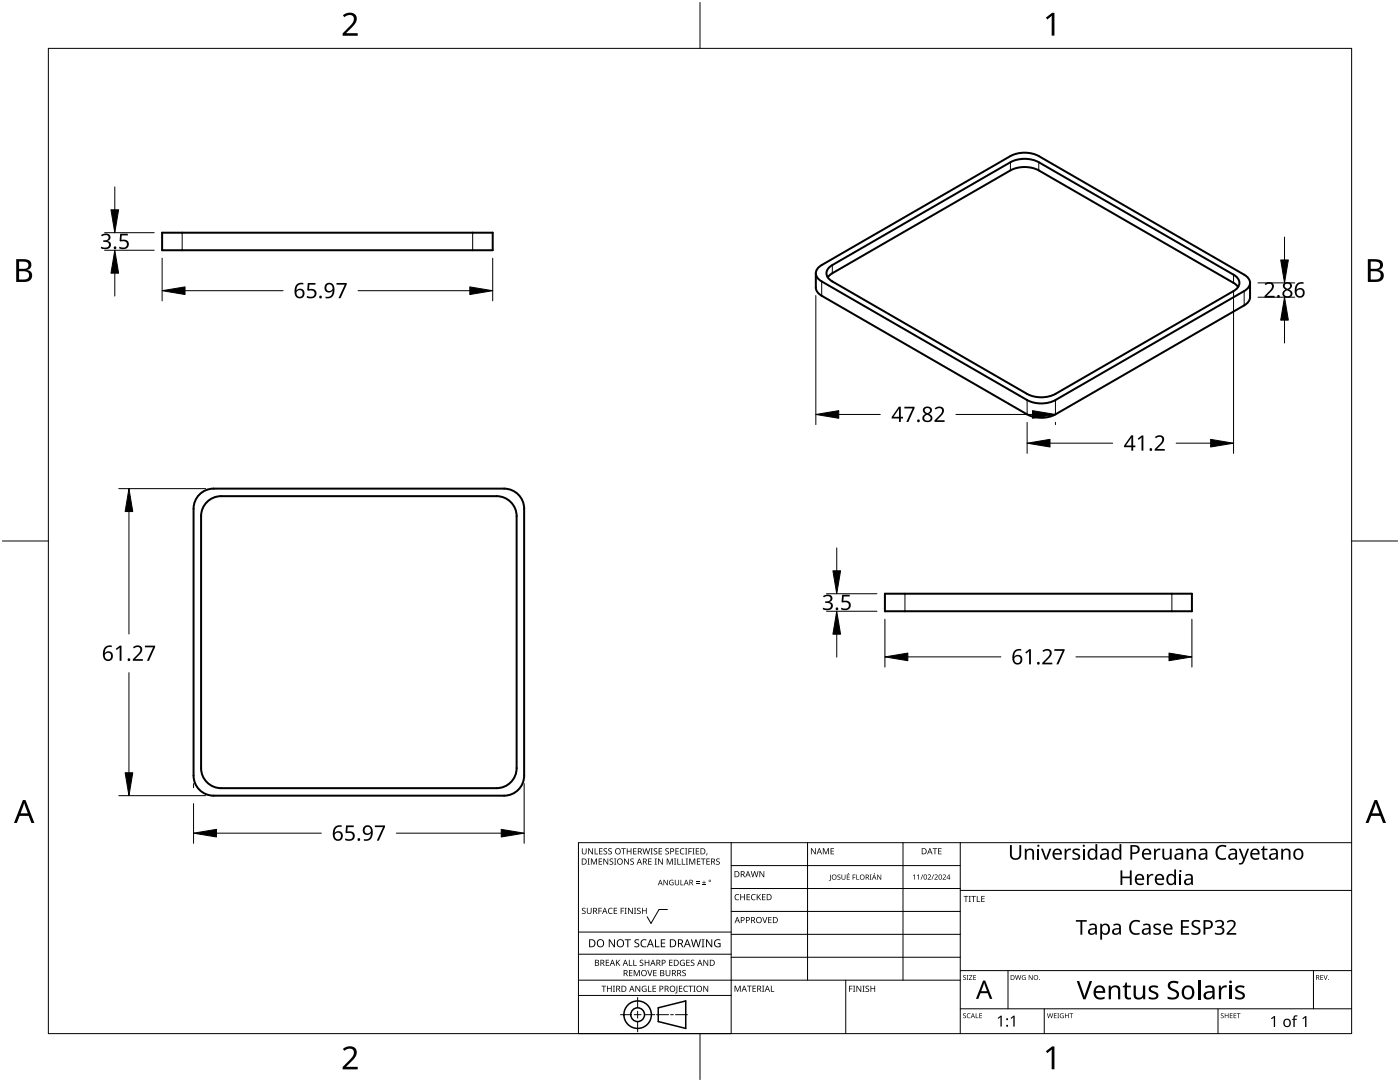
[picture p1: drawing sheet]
<svg xmlns="http://www.w3.org/2000/svg" width="279mm" height="216mm" viewBox="0 0 279 216" stroke-linecap="round" stroke-linejoin="round" font-family="sans-serif">
<path d="M32.4 46.4h65.9v3.5h-65.9zM162.8 54.5v2.9a1.93 1.93 0 0 0 1.2 1.6l41 23.7a6.3 6.3 0 0 0 5.6 0l37.7-21.8a2.08 2.08 0 0 0 1.2-1.6v-2.9M163.3 53.5l.7-.6 37.7-21.8a6.3 6.3 0 0 1 5.6 0l41 23.7a1.72 1.72 0 0 1 1.2 1.6 1.72 1.72 0 0 1-1.2 1.7l-37.7 21.7a6.3 6.3 0 0 1-5.6 0l-41-23.6a1.66 1.66 0 0 1-.7-2.7zM165.2 55.3l.9-.8 35.6-20.5a6.3 6.3 0 0 1 5.6 0l38.9 22.4 .9 .9M165.4 53.5l.7-.6 35.6-20.5a6.3 6.3 0 0 1 5.6 0l38.9 22.4a1.72 1.72 0 0 1 1.2 1.6 1.72 1.72 0 0 1-1.2 1.7l-35.6 20.5a6.3 6.3 0 0 1-5.6 0l-38.9-22.4a1.66 1.66 0 0 1-.7-2.7zM39.8 98.7a4 4 0 0 1 2.8-1.2h58a4 4 0 0 1 4 4v53.3a4 4 0 0 1-4 4h-58a4 4 0 0 1-4-4v-53.3a4 4 0 0 1 1.2-2.8zM41.3 100.2a4 4 0 0 1 2.8-1.2h55a4 4 0 0 1 4 4v50.3a4 4 0 0 1-4 4h-55a4 4 0 0 1-4-4v-50.3a4 4 0 0 1 1.2-2.8zM176.6 118.5h61.3v3.5h-61.3z" fill="none" stroke="#000" stroke-width=".4"/>
<path d="M201.7 32.4v1.6M207.3 32.4v1.6M36.4 46.4v3.5M94.3 46.4v3.5M164 56.2v2.8M166.1 52.9v1.6M246.2 54.8v1.6M248.3 58.1v2.8M205 79.8v2.9M210.6 79.8v2.9M180.6 118.5v3.5M233.9 118.5v3.5" fill="none" stroke="#000" stroke-width=".2"/>
<path d="M9.7 9.7h260v196.5h-260z" fill="none" stroke="#000" stroke-width=".2"/>
<path d="M139.7 .5v9.2M.5 108h9.2M269.7 108h9.2M139.7 206.2v9.2" fill="none" stroke="#000" stroke-width=".2"/>
<g fill="#000">
<path d="M68.4 3.1a1.64 1.64 0 0 1 2.8 .4 2.52 2.52 0 0 1-1.2 2.2l-.9 .9h2.3v.5h-3v-.4l1.2-1.2a1.95 1.95 0 0 0 .9-2.2 1.23 1.23 0 0 0-1.8 .1zM208.7 3.5l1.3-.9h.4v4.5h-.5v-4l-.9 .8zM68.4 209.3a1.64 1.64 0 0 1 2.8 .4 2.52 2.52 0 0 1-1.2 2.2l-.9 1h2.3v.5h-3v-.5l1.2-1.2a1.95 1.95 0 0 0 .9-2.1 1.23 1.23 0 0 0-1.8 .1zM208.7 209.8l1.3-1h.4v4.6h-.5v-4l-.9 .7z"/>
<path d="M3.2 51.7h1.3a1.28 1.28 0 0 1 1.7 1.3 1.04 1.04 0 0 1-.8 .9 1.23 1.23 0 0 1 1 1.5 1.23 1.23 0 0 1-1.6 .9h-1.6zM3.8 54.1v1.7h.9a.86 .86 0 0 0 1.1-.9 .86 .86 0 0 0-1.1-.8zM3.8 52.2v1.4h.8a.78 .78 0 0 0 1.1-.7 .78 .78 0 0 0-1.1-.7z"/>
<path d="M273 51.7h1.3a1.28 1.28 0 0 1 1.7 1.3 1.04 1.04 0 0 1-.9 .9 1.23 1.23 0 0 1 1 1.5 1.23 1.23 0 0 1-1.5 .9h-1.6zM273.6 54.1v1.7h.9a.86 .86 0 0 0 1.1-.9 .86 .86 0 0 0-1.2-.8zM273.6 52.2v1.4h.8a.78 .78 0 0 0 1-.7 .78 .78 0 0 0-1.1-.7z"/>
<path d="M4.6 159.6h.5l1.8 4.6h-.6l-.6-1.4h-1.8l-.5 1.4h-.6zM4.8 160.2l-.7 2.1h1.4z"/>
<path d="M274.3 159.6h.5l1.8 4.6h-.6l-.5-1.4h-1.8l-.6 1.4h-.6zM274.6 160.2l-.7 2.1h1.4z"/>
</g>
<g fill="none" stroke="#000" stroke-width=".2">
<path d="M145.9 168.1v38.1h-30.5v-38.1h154.3M145.9 172.7h45.7M145.9 177.3h45.7M161.2 168.1v27.5M180.2 168.1v27.5M191.6 168.1v38.1M191.6 177.7h78.1M115.4 198.6h30.5M115.4 195.6h76.2M115.4 190.4h30.5M115.4 186h30.5M127.3 199v2.1"/>
<path d="M133.2 181.5h-1.7l-1.6 2.8-.7-1.4M145.9 181.9h45.7M145.9 186.4h45.7M145.9 191h45.7M168.8 195.6v10.6M191.6 193.7h78.1M201.2 193.7v7.6M262.1 193.7v7.6M123.8 202.5h2.1M126.6 202.5h1.3M127.3 201.8v1.4M127.3 203.8v2.1"/>
<path d="M128.6 202.5h2.1M131 202.5h2.4M133.8 202.5h.6M134.8 202.5h2.4M191.6 201.3h78.1M208.4 201.3v4.9M243.1 201.3v4.9"/>
</g>
<g fill="#000">
<path d="M116.1 169.3h.2v.8a.32 .32 0 0 0 .3 .3 .32 .32 0 0 0 .3-.3v-.8h.2v.8a.47 .47 0 0 1-.5 .4 .47 .47 0 0 1-.5-.5zM117.3 171.3h.4l-.1 .1v1l.1 .1h-.4l.1-.1v-1zM117.4 169.3h.2l.6 1v-1h.1v1.2h-.1l-.7-1v1h-.1zM117.9 171.3h.3l.3 1 .4-1h.2v1.2h-.1v-1l-.4 1h-.1l-.4-1v1h-.2zM118.7 169.3h.1v1h.6v.2h-.7zM119.5 171.3h.7v.1h-.6v.4h.5v.2h-.5v.4h.6v.1h-.7zM119.6 169.3h.6v.1h-.5v.4h.5v.1h-.5v.4h.5v.2h-.6zM120.5 169.4l.4-.1h.3l-.1 .1a.25 .25 0 0 0-.4-.1 .25 .25 0 0 0 0 .4 .4 .4 0 0 1 .5 .3 .4 .4 0 0 1-.3 .5 .4 .4 0 0 1-.5-.2h.2a.27 .27 0 0 0 .4-.1 .27 .27 0 0 0-.3-.3l-.2-.2zM120.4 171.3h.2l.6 1v-1h.2v1.2h-.2l-.6-1v1h-.2zM121.4 169.4l.5-.1h.2v.1a.25 .25 0 0 0-.4-.1 .25 .25 0 0 0 0 .4 .4 .4 0 0 1 .4 .3 .4 .4 0 0 1-.2 .5 .4 .4 0 0 1-.5-.2h.1a.27 .27 0 0 0 .5-.1 .27 .27 0 0 0-.4-.3l-.2-.2zM121.7 171.4l.4-.1 .3 .1-.1 .1a.25 .25 0 0 0-.4-.1 .25 .25 0 0 0 0 .4 .4 .4 0 0 1 .5 .3 .4 .4 0 0 1-.3 .5 .4 .4 0 0 1-.5-.3l.2 .1a.27 .27 0 0 0 .4-.2 .27 .27 0 0 0-.3-.3l-.2-.2zM122.5 171.3h.5l-.2 .1v1l.2 .1h-.5l.2-.1v-1z"/>
<path d="M124 169.3h.9v.1h-.4v1.1h-.1v-1.1h-.4zM124.6 171.3h.1l.7 1v-1h.1v1.2h-.2l-.6-1v1h-.1zM125.1 169.3h.1v.5h.7v-.5h.1v1.2h-.1v-.6h-.7v.6h-.1zM125.8 171.4l.5-.1 .2 .1v.1a.25 .25 0 0 0-.4-.1 .25 .25 0 0 0 0 .4 .4 .4 0 0 1 .4 .3 .4 .4 0 0 1-.2 .5 .4 .4 0 0 1-.5-.3l.1 .1a.27 .27 0 0 0 .5-.2 .27 .27 0 0 0-.4-.3l-.2-.2zM126.4 169.3h.6v.1h-.5v.4h.5v.1h-.5v.4h.5v.2h-.6zM128.2 169.3h.2l.2 1 .3-1h.2l.2 1 .3-1h.1l-.3 1.2h-.1l-.3-1.1-.3 1.1h-.2zM129.4 171.3h.6v.1h-.5v.4h.5v.2h-.5v.4h.5v.1h-.6zM129.8 169.3h.5l-.2 .1v1l.2 .1h-.5l.2-.1v-1zM130.7 171.3h.4l-.1 .1v1l.1 .1h-.4l.1-.1v-1zM130.5 169.4l.4-.1h.3l-.1 .1a.25 .25 0 0 0-.4-.1 .25 .25 0 0 0 0 .4 .4 .4 0 0 1 .5 .3 .4 .4 0 0 1-.3 .5 .4 .4 0 0 1-.5-.2h.2a.27 .27 0 0 0 .4-.1 .27 .27 0 0 0-.3-.3l-.2-.2zM131.4 169.3h.7v.1h-.5v.4h.5v.1h-.5v.4h.5v.2h-.7zM131.3 171.3h.2l.7 1-.1-1h.2v1.2h-.2l-.6-1v1h-.2z"/>
<path d="M132.4 175.6h.2l.6 .9v-.9h.1v1h-.2l-.6-.9v.9h-.1zM132.8 169.4l.4-.1h.3l-.1 .1a.25 .25 0 0 0-.3-.1 .25 .25 0 0 0 0 .4 .4 .4 0 0 1 .4 .3 .4 .4 0 0 1-.3 .5 .4 .4 0 0 1-.4-.2h.1a.27 .27 0 0 0 .5-.1 .27 .27 0 0 0-.4-.3l-.2-.2zM133.1 171.3h.2l.4 1 .4-1h.2v1.2h-.2v-1l-.4 1h-.1l-.4-1v1h-.1zM133.7 175.7l.5-.2 .2 .1v.1a.45 .45 0 0 0-.7 .4 .45 .45 0 0 0 .6 .4v-.3h-.2v-.1h.3v.5a.6 .6 0 0 1-.8-.1 .6 .6 0 0 1 .1-.8zM134.5 171.3h.4l-.1 .1v1l.1 .1h-.4l.2-.1v-1zM135.2 171.3h.1v1.1h.6v.1h-.7zM134.8 169.3h.7v.1h-.6v.4h.5v.1h-.5v.4h.6v.2h-.7zM134.7 175.6h.1v.7a.28 .28 0 0 0 .3 .2 .28 .28 0 0 0 .3-.2v-.7h.1v.7a.42 .42 0 0 1-.4 .4 .42 .42 0 0 1-.4-.4zM135.8 175.6h.1v.9h.5v.1h-.6zM136.1 171.3h.1v1.1h.6v.1h-.7zM135.8 169.4l.5-.2 .3 .1-.1 .1a.49 .49 0 0 0-.7 .5 .49 .49 0 0 0 .8 .4 .52 .52 0 0 1-.7 .1 .52 .52 0 0 1-.2-.6zM136.7 169.3h.5l-.2 .1v1l.2 .1h-.5l.2-.1v-1z"/>
<path d="M136.9 171.3h.4l-.1 .1v1l.1 .1h-.4l.1-.1v-1zM137.4 169.3h.7v.1h-.6v.4h.5v.2h-.5v.5h-.1zM137.5 171.3h.3l.3 1 .4-1h.3v1.2h-.2v-1l-.4 1h-.1l-.4-1v1h-.2zM138.2 169.3h.4l-.1 .1v1l.1 .1h-.4l.1-.1v-1zM138.9 176.2h.7v.1h-.7zM138.9 175.9h.7v.1h-.7zM138.9 169.3h.6v.1h-.5v.4h.5v.1h-.5v.4h.5v.2h-.6zM139.1 171.3h.7v.1h-.6v.4h.5v.2h-.5v.4h.6v.1h-.7zM140.1 176.5h.8v.1h-.8zM139.9 171.3h.9v.1h-.4v1.1h-.1v-1.1h-.4zM140.4 175.7h.2v.3h.3v.2h-.3v.3h-.2v-.3h-.3v-.2h.3zM141 170.3h.2l-.3 .4z"/>
<path d="M141 171.3h.7v.1h-.6v.4h.5v.2h-.5v.4h.6v.1h-.7zM143 171.4l.4-.1 .2 .1v.1a.25 .25 0 0 0-.4-.1 .25 .25 0 0 0 0 .4 .4 .4 0 0 1 .5 .3 .4 .4 0 0 1-.3 .5 .4 .4 0 0 1-.5-.3l.2 .1a.27 .27 0 0 0 .4-.2 .27 .27 0 0 0-.3-.3l-.3-.2zM146.8 178.6l.4-.2 .3 .1v.1a.49 .49 0 0 0-.7 .4 .49 .49 0 0 0 .7 .5 .52 .52 0 0 1-.7 0 .52 .52 0 0 1-.2-.6zM147.7 178.4h.2v.5h.6v-.5h.2v1.2h-.2v-.5h-.6v.5h-.2zM149 178.4h.7v.1h-.5v.4h.4v.2h-.4v.4h.5v.1h-.7zM150 178.6l.5-.2 .3 .1-.1 .1a.49 .49 0 0 0-.7 .4 .49 .49 0 0 0 .8 .5 .52 .52 0 0 1-.7 0 .52 .52 0 0 1-.2-.6zM149.8 173.8h.2l.2 1.1 .3-1.1h.2l.3 1.1 .2-1.1h.2l-.3 1.2h-.2l-.3-1-.3 1h-.1zM151 178.4h.2v.6l.5-.6h.2l-.5 .5 .5 .7h-.2l-.4-.6-.1 .6h-.2zM151.6 173.8h.1l.7 1v-1h.1v1.2h-.2l-.6-1v1h-.1zM152.1 178.4h.7v.1h-.6v.4h.5v.2h-.5v.4h.6v.1h-.7zM161.8 169.3h.2l.7 1v-1h.1v1.2h-.2l-.6-1v1h-.2zM164.2 169.3h.2l.4 .9 .4-.9h.2v1.2h-.1v-1.1l-.4 1.1h-.1l-.4-1.1v1.1h-.2z"/>
<path d="M165.7 174.5h.1v1.1l-.3 .2-.1-.1 .3-.1zM165.8 169.3h.6v.1h-.5v.4h.5v.1h-.5v.4h.5v.2h-.6zM167.2 174.6l.3-.1 .2 .1v.1a.24 .24 0 0 0-.3-.1 .24 .24 0 0 0-.1 .3 .24 .24 0 0 0 .3 .1 .32 .32 0 0 1 0 .5 .32 .32 0 0 1-.5-.1h.1a.26 .26 0 0 0 .3 .1 .26 .26 0 0 0 .1-.4 .26 .26 0 0 0-.3-.1zM167.9 174.5h.2v.7a.26 .26 0 0 0 .2 .2 .26 .26 0 0 0 .3-.2v-.7h.1v.7a.39 .39 0 0 1-.4 .3 .39 .39 0 0 1-.4-.3zM169.3 174.2h.2l-.3 .2zM169 174.5h.6v.1h-.5v.3h.4v.2h-.4v.3h.5v.1h-.6zM170.2 174.5h.5v.1h-.4v.4h.4v.1h-.4v.4h-.1zM170.9 174.5h.1v.9h.5v.1h-.6zM173.6 174.5h.3l-.1 .1v.8l.1 .1h-.3l.1-.1v-.8zM174.5 174.2h.2l-.3 .2zM175.1 174.5h.1l.5 .9v-.9h.2v1h-.2l-.5-.8v.8h-.1zM182.2 174.7l.4-.2v1h-.1v-.9l-.2 .2z"/>
<path d="M183 174.7l.4-.2v1h-.1v-.9l-.2 .2zM184.1 174.5h.1l-.3 1h-.2zM185.1 174.6a.37 .37 0 0 1 .6 0 .37 .37 0 0 1-.2 .6l-.2 .2h.5v.1h-.7l.3-.4a.27 .27 0 0 0 .3-.3 .27 .27 0 0 0-.4-.2zM186.3 174.5h.1l-.4 1h-.1zM186.1 169.3h.9v.1h-.3v1.1h-.2v-1.1h-.4zM186.5 174.6a.37 .37 0 0 1 .6 0 .37 .37 0 0 1-.2 .6l-.3 .2h.6v.1h-.7l.2-.4a.27 .27 0 0 0 .3-.3 .27 .27 0 0 0-.3-.2zM187.2 169.3h.7v.1h-.5v.4h.5v.1h-.5v.4h.5v.2h-.7zM188.1 174.6a.37 .37 0 0 1 .6 0 .37 .37 0 0 1-.2 .6l-.2 .2h.5v.1h-.7l.3-.4a.27 .27 0 0 0 .3-.3 .27 .27 0 0 0-.4-.2zM192.3 178.8h.9v.1h-.3v1.1h-.2v-1.1h-.4zM193.3 178.8h.5l-.2 .1v1l.2 .1h-.5l.2-.1v-1zM193.8 178.8h1v.1h-.4v1.1h-.2v-1.1h-.4zM194.9 178.8h.2v1.1h.5v.1h-.7z"/>
<path d="M195.8 178.8h.7v.1h-.5v.4h.5v.1h-.5v.5h.5v.1h-.7zM201.6 168.6h.3v1.9a.76 .76 0 0 0 .8 .8 .76 .76 0 0 0 .7-.8v-1.9h.4v1.9a1.12 1.12 0 0 1-1.1 1.1 1.12 1.12 0 0 1-1.1-1.1zM204.5 169.4h.3l.1 .2a.83 .83 0 0 1 .9-.2 .83 .83 0 0 1 .6 .7v1.4h-.4v-1.4a.59 .59 0 0 0-.7-.5 .59 .59 0 0 0-.4 .8v1.1h-.4zM207.7 169.4h.4l.7 1.8 .6-1.8h.4l-.8 2.1h-.4zM212.5 169.4h.3v.4l.4-.4 .5-.1v.4h-.5l-.3 .3-.1 1.5h-.3zM214.1 169.6a1.29 1.29 0 0 1 1.4-.1l-.1 .2-.4-.1a.35 .35 0 0 0-.6 .2 .35 .35 0 0 0 .4 .4l.1 .1a.66 .66 0 0 1 .7 .8 .66 .66 0 0 1-.9 .5l-.7-.2v-.3l.7 .2 .5-.1v-.4l-.5-.3a.65 .65 0 0 1-.6-.9zM223.6 173.7h.4v1.2h1.5v-1.2h.3v2.9h-.3v-1.4h-1.5v1.4h-.4zM228.9 174.4h.3v.4l.4-.4h.6l-.1 .3h-.5l-.3 .4v1.5h-.4zM230.3 169.4h.3l.1 .4 .3-.4 .6-.1-.1 .4h-.4l-.3 .3-.1 1.5h-.4zM232 169.4h.3v1.4a.59 .59 0 0 0 .8 .5 .59 .59 0 0 0 .4-.8v-1.1h.3v2.1h-.3v-.2a.84 .84 0 0 1-.9 .2 .84 .84 0 0 1-.6-.7zM236.8 169.4h.3l.1 .2a.83 .83 0 0 1 .9-.2 .83 .83 0 0 1 .6 .7v1.4h-.4v-1.4a.59 .59 0 0 0-.7-.5 .59 .59 0 0 0-.4 .8v1.1h-.4zM243 169a1.63 1.63 0 0 1 1.8-.2l-.2 .3a1.14 1.14 0 0 0-1.4 .1 1.14 1.14 0 0 0-.2 1.4 1.11 1.11 0 0 0 1.7 .5v.4a1.5 1.5 0 0 1-1.8-.4 1.5 1.5 0 0 1-.1-1.8z"/>
<path d="M247.2 169.4h.4l.7 1.8 .6-1.8h.4l-1 2.4a.83 .83 0 0 1-1 .7v-.3l.5-.1 .3-.6zM252.1 168.8h.2v.6h.7v.2h-.7v1.3l.2 .4 .5-.1v.3a.67 .67 0 0 1-1-.6v-1.3h-.3v-.1l.3-.2zM255.7 169.4h.3v.2a.83 .83 0 0 1 1-.2 .83 .83 0 0 1 .5 .7v1.4h-.3v-1.4a.59 .59 0 0 0-.7-.5 .59 .59 0 0 0-.4 .8v1.1h-.4zM116.2 181.3l.4-.2 .3 .1-.1 .1a.25 .25 0 0 0-.4-.1 .25 .25 0 0 0 0 .4 .4 .4 0 0 1 .5 .3 .4 .4 0 0 1-.3 .5 .4 .4 0 0 1-.5-.2h.2a.27 .27 0 0 0 .4-.1 .27 .27 0 0 0-.3-.3l-.2-.2zM117.1 181.1h.2v.8a.32 .32 0 0 0 .3 .3 .32 .32 0 0 0 .3-.3v-.8h.2v.8a.47 .47 0 0 1-.5 .5 .47 .47 0 0 1-.5-.5zM119.4 181.1h.7v.2h-.5v.4h.5v.1h-.5v.6h-.2zM120 196.7h1v.1h-.4v1.1h-.2v-1.1h-.4zM120.9 191.5h.7v.1h-.6v.4h.5v.2h-.5v.4h.6v.1h-.7zM121.5 181.3l.4-.2 .4 .1-.1 .1a.49 .49 0 0 0-.7 .5 .49 .49 0 0 0 .7 .4 .52 .52 0 0 1-.6 .1 .52 .52 0 0 1-.3-.6zM121.1 196.7h.2v.5h.6v-.5h.2v1.2h-.2v-.6h-.6v.6h-.2zM121.5 187.4h.2l.9 1.3v-1.3h.1v1.6h-.2l-.8-1.3v1.3h-.2zM122.3 196.7h.4l-.1 .1v1l.1 .1h-.4l.2-.1v-1z"/>
<path d="M122.5 181.1h.7v.2h-.6v.4h.5v.1h-.5v.4h.6v.2h-.7zM122.9 191.5h.2v.6l.5-.6h.2l-.5 .5 .5 .7h-.2l-.4-.6-.1 .6h-.2zM123.9 181.1h.6v.2h-.5v.4h.5v.1h-.5v.6h-.1zM124.7 181.1h.4l-.2 .2v.9l.2 .2h-.4l.1-.2v-.9zM124.7 187.4h1.2v.2h-.5v1.4h-.2v-1.4h-.5zM125.5 191.5h.2v1.1h.5v.1h-.7zM125.5 193.6h.7v.1h-.5v.4h.5v.1h-.5v.4h.5v.2h-.7zM125.3 181.1h.2l.7 1.1-.1-1.1h.2v1.3h-.2l-.6-1v1h-.2zM126.4 191.5h.1v1.1h.6v.1h-.7zM126.5 181.1h.5l-.2 .2v.9l.2 .2h-.5l.2-.2v-.9zM126.5 193.6h.2l.4 1 .4-1h.2v1.2h-.2v-1.1l-.4 1.1h-.1l-.4-1.1v1.1h-.1zM126.7 187.6l.3-.2 .6 .1-.2 .1a.33 .33 0 0 0-.6 .2 .33 .33 0 0 0 .4 .4 .47 .47 0 0 1 .4 .6 .47 .47 0 0 1-.7 .2h-.3v-.2h.2a.35 .35 0 0 0 .6-.2 .35 .35 0 0 0-.5-.4l-.3-.2z"/>
<path d="M126.8 196.7h.2l.6 1v-1h.2v1.2h-.2l-.7-1 .1 1h-.2zM127.2 181.3l.4-.2 .3 .1-.1 .1a.25 .25 0 0 0-.4-.1 .25 .25 0 0 0 0 .4 .4 .4 0 0 1 .5 .3 .4 .4 0 0 1-.3 .5 .4 .4 0 0 1-.5-.2h.2a.27 .27 0 0 0 .4-.1 .27 .27 0 0 0-.3-.3l-.2-.2zM127.7 191.6l.4-.1 .3 .1-.1 .1a.25 .25 0 0 0-.3-.1 .25 .25 0 0 0 0 .4 .4 .4 0 0 1 .4 .3 .4 .4 0 0 1-.3 .5 .4 .4 0 0 1-.4-.3l.1 .1a.27 .27 0 0 0 .5-.2 .27 .27 0 0 0-.4-.3l-.2-.2zM128 187.6l.6-.2 .4 .1-.1 .2a.63 .63 0 0 0-.9 .5 .63 .63 0 0 0 1 .6v.2a.83 .83 0 0 1-1.1-.3 .83 .83 0 0 1 .1-1.1zM128.2 196.8l.6-.1 .2 .1v.1a.5 .5 0 0 0-.8 .4 .5 .5 0 0 0 .7 .5v-.4h-.3v-.1h.4v.6a.66 .66 0 0 1-.8-.2 .66 .66 0 0 1 0-.9zM128.1 181.1h.2v.6h.6v-.6h.2v1.3h-.2v-.6h-.6v.6h-.2zM129.2 193.6h.1l.4 1 .3-1h.2l-.4 1.2h-.2zM129.3 196.7h.2v1.1h.5v.1h-.7zM128.7 191.5h.1v.5h.6v-.5h.2v1.2h-.2v-.5h-.6v.5h-.1zM130.7 187.4h.2v1.4h.7v.2h-.9zM130.2 196.7h.7v.1h-.5v.4h.5v.1h-.5v.5h.5v.1h-.7zM130.4 193.6h.6v.1h-.5v.4h.5v.1h-.5v.4h.5v.2h-.6z"/>
<path d="M131.9 187.4h.9v.2h-.7v.5h.6v.2h-.6v.5h.7v.2h-.9zM132.8 193.6h.2v.7a.32 .32 0 0 0 .3 .4 .32 .32 0 0 0 .3-.4v-.7h.2v.7a.47 .47 0 0 1-.5 .5 .47 .47 0 0 1-.5-.5zM133.5 191.5h.7v.1h-.5v.4h.5v.2h-.5v.4h.5v.1h-.7zM135 196.7h.2v1.3l-.1 .2h-.3l-.1-.1 .3-.2zM135.5 196.7h.7v.1h-.5v.4h.4v.1h-.4v.5h.5v.1h-.7zM135.8 191.7l.5-.2 .4 .1-.1 .1a.5 .5 0 0 0-.8 .4 .5 .5 0 0 0 .7 .5v-.4h-.2v-.1h.4v.6a.66 .66 0 0 1-.9-.1 .66 .66 0 0 1 0-.9zM136.2 193.7l.4-.2 .3 .1-.1 .1a.25 .25 0 0 0-.4-.1 .25 .25 0 0 0 0 .4 .4 .4 0 0 1 .5 .3 .4 .4 0 0 1-.3 .5 .4 .4 0 0 1-.5-.2h.2a.27 .27 0 0 0 .5-.1 .27 .27 0 0 0-.4-.3l-.2-.2zM136.5 196.8l.5-.1 .3 .1-.1 .1a.49 .49 0 0 0-.7 .4 .49 .49 0 0 0 .8 .4 .52 .52 0 0 1-.7 .1 .52 .52 0 0 1-.2-.6zM137 191.5h.6v.1h-.5v.4h.5v.2h-.5v.4h.5v.1h-.6zM137.4 196.7h.9v.1h-.4v1.1h-.1v-1.1h-.4zM137.9 191.6l.4-.1 .3 .1-.1 .1a.25 .25 0 0 0-.4-.1 .25 .25 0 0 0 0 .4 .4 .4 0 0 1 .5 .3 .4 .4 0 0 1-.3 .5 .4 .4 0 0 1-.5-.3l.2 .1a.27 .27 0 0 0 .4-.2 .27 .27 0 0 0-.3-.3l-.2-.2zM138.4 196.7h.4l-.1 .1v1l.1 .1h-.4l.1-.1v-1z"/>
<path d="M137.9 187.4h.2l.3 1.4 .4-1.4h.2l.4 1.4 .3-1.4h.2l-.4 1.6h-.2l-.4-1.3-.4 1.3h-.2zM140 187.4h.6l-.2 .2v1.3l.2 .1h-.6l.2-.1v-1.3zM140.4 196.7h.1l.7 1v-1h.1v1.2h-.1l-.7-1v1h-.1zM140.4 191.5h.2l.6 1v-1h.1v1.2h-.1l-.7-1v1h-.1zM140.9 187.4h.2l.9 1.3v-1.3h.1v1.6h-.2l-.8-1.3v1.3h-.2zM142.7 187.6l.7-.2 .4 .1-.1 .2a.65 .65 0 0 0-1 .5 .65 .65 0 0 0 .9 .6v-.4h-.3v-.2h.5v.7a.86 .86 0 0 1-1.1-.1 .86 .86 0 0 1 0-1.2zM146.6 196.7h.2l.4 1 .4-1h.2v1.2h-.1v-1.1l-.4 1.1h-.2l-.4-1.1v1.1h-.1zM149.1 196.7h.9v.1h-.4v1.1h-.1v-1.1h-.4zM150.2 196.7h.7v.1h-.6v.4h.5v.1h-.5v.5h.6v.1h-.7zM152.1 183h.2l.3 1 .4-1h.1l-.4 1.2h-.1zM152.1 196.7h.4l-.1 .1v1l.1 .1h-.4l.1-.1v-1zM153.8 196.7h.2v1.1h.5v.1h-.7z"/>
<path d="M153.3 183h.7v.1h-.5v.4h.5v.1h-.5v.5h.5v.1h-.7zM169.5 196.7h.6v.1h-.5v.5h.5v.1h-.5v.5h-.1zM170.2 196.7h.5l-.2 .1v1l.2 .1h-.5l.2-.1v-1zM170.9 196.7h.2l.6 1v-1h.2v1.2h-.2l-.6-1v1h-.2zM172.1 196.7h.5l-.2 .1v1l.2 .1h-.5l.2-.1v-1zM172.8 196.8l.4-.1h.2v.2a.25 .25 0 0 0-.4-.1 .25 .25 0 0 0 0 .4 .4 .4 0 0 1 .5 .3 .4 .4 0 0 1-.3 .4 .4 .4 0 0 1-.5-.2l.2 .1a.27 .27 0 0 0 .4-.2 .27 .27 0 0 0-.3-.3l-.3-.2zM173.7 196.7h.2v.5h.6v-.5h.2v1.2h-.2v-.6h-.6v.6h-.2zM192.2 194.7l.4-.1h.2l-.1 .1a.24 .24 0 0 0-.3 0 .24 .24 0 0 0-.1 .3 .24 .24 0 0 0 .4 .1 .31 .31 0 0 1 0 .4 .31 .31 0 0 1-.5-.1 .24 .24 0 0 0 .3 .1 .24 .24 0 0 0 .1-.3l-.4-.3zM192.9 194.6h.4l-.1 .1v.7l.1 .1h-.4l.1-.1v-.7zM193.4 194.6h.6l-.5 .8h.6v.1h-.7l.5-.8h-.5zM194.2 194.6h.6v.1h-.4v.3h.4v.1h-.4v.3h.4v.1h-.6zM202.6 194.6h.1l.2 .8 .2-.8h.2l.2 .8 .2-.8h.1l-.2 .9h-.2l-.2-.8-.2 .8h-.2z"/>
<path d="M204 194.7l.4-.1h.3l-.1 .1a.4 .4 0 0 0-.6 .4 .4 .4 0 0 0 .6 .3v-.3l-.2-.1h.3v.5a.53 .53 0 0 1-.7-.1 .53 .53 0 0 1 0-.7zM205.3 194.6h.1l.6 .8v-.8h.1v.9h-.2l-.5-.8v.8h-.1zM214.9 195.8h.5l1 3.1 1.1-3.1h.5l-1.3 3.6h-.5zM214.7 183.6h2.2v.3h-.9v2.6h-.4v-2.6h-.9zM221.3 196.7h.3l.1 .3a1.04 1.04 0 0 1 1.1-.3 1.04 1.04 0 0 1 .8 .9v1.8h-.5v-1.8a.73 .73 0 0 0-.9-.6 .73 .73 0 0 0-.5 1v1.4h-.4zM224.6 196h.3v.7h.8v.3h-.8v1.6a.51 .51 0 0 0 .3 .5 .51 .51 0 0 0 .5-.1v.4a.83 .83 0 0 1-1.2-.8v-1.6h-.4v-.2l.4-.2zM226.2 196.7h.5v1.7a.73 .73 0 0 0 .9 .7 .73 .73 0 0 0 .5-1v-1.4h.4v2.7h-.3l-.1-.4a1.05 1.05 0 0 1-1.1 .4 1.05 1.05 0 0 1-.8-.9zM225.7 184a1.63 1.63 0 0 1 1.8-.3l-.1 .3a1.14 1.14 0 0 0-1.4 .2 1.14 1.14 0 0 0-.2 1.4 1.11 1.11 0 0 0 1.6 .5v.3a1.5 1.5 0 0 1-1.8-.3 1.5 1.5 0 0 1-.1-1.8zM229.4 196.9a1.61 1.61 0 0 1 1.7-.1l-.1 .4-.9-.2-.4 .2a.75 .75 0 0 0 .8 .7 .81 .81 0 0 1 .7 1 .81 .81 0 0 1-1.1 .5l-.9-.1v-.4a1.08 1.08 0 0 0 1.6-.1 .79 .79 0 0 0-.9-.7 .73 .73 0 0 1-.5-1.2zM230.3 184.5a1.29 1.29 0 0 1 1.4-.1l-.1 .3-.5-.1a.35 .35 0 0 0-.6 .1 .35 .35 0 0 0 .4 .5l.2 .1a.66 .66 0 0 1 .6 .7 .66 .66 0 0 1-.8 .5l-.7-.1v-.3l.7 .2 .4-.2v-.3l-.5-.3a.65 .65 0 0 1-.5-1zM233.2 196.1a1.72 1.72 0 0 1 2-.2l-.1 .4a1.06 1.06 0 0 0-1.6 .2 1.37 1.37 0 0 0 1.3 1.1 1.02 1.02 0 0 1 .4 1.3 1.02 1.02 0 0 1-1.2 .5l-1-.1v-.5a1.29 1.29 0 0 0 1.8-.2 1.11 1.11 0 0 0-1-1 .99 .99 0 0 1-.6-1.5zM235.7 183.6h1.6v.3h-1.3v.9h1.2v.3h-1.2v1.1h1.3v.3h-1.6z"/>
<path d="M237.9 183.9a1.38 1.38 0 0 1 1.6-.2l-.1 .3-.3-.1a.52 .52 0 0 0-.7 0 .52 .52 0 0 0-.1 .7l.4 .2a.9 .9 0 0 1 .9 1.1 .9 .9 0 0 1-1.3 .6l-.5-.1v-.3a1.03 1.03 0 0 0 1.4-.2 1.04 1.04 0 0 0-1-.9 .77 .77 0 0 1-.3-1.1zM242.5 183.9a1.01 1.01 0 0 1 1.1-.4 1.01 1.01 0 0 1 .7 .9l-.3 .4-.3 .2a.78 .78 0 0 1 .7 .8 .78 .78 0 0 1-.9 .7l-1.1-.1v-.3a1.04 1.04 0 0 0 1.6-.3 .72 .72 0 0 0-1.1-.6v-.3a.65 .65 0 0 0 .8-.1 .65 .65 0 0 0 .1-.8l-.4-.1-.8 .2zM243.2 196.7h.4l.1 .5 .1-.2a.96 .96 0 0 1 1-.4v.5h-.5a.87 .87 0 0 0-.6 .8v1.5h-.5zM244.8 183.9a.97 .97 0 0 1 1.1-.4 .97 .97 0 0 1 .7 1l-.3 .6-1.1 1.1h1.5v.3h-1.9v-.3l1-1.1a.69 .69 0 0 0 .5-.6 .69 .69 0 0 0-.5-.6l-.8 .2zM246.7 196.9a1.61 1.61 0 0 1 1.7-.1l-.2 .4-.8-.2-.5 .2a.75 .75 0 0 0 .9 .7 .81 .81 0 0 1 .6 1 .81 .81 0 0 1-1 .5l-.9-.1v-.4a1.08 1.08 0 0 0 1.5-.1 .79 .79 0 0 0-.8-.7 .73 .73 0 0 1-.5-1.2zM263.5 194.6h.6v.1h-.5v.3h.4v.1h-.4v.3h.5v.1h-.6zM264.1 194.6h.2l.2 .8 .3-.8h.2l-.4 .9h-.1zM192.2 202.3l.4-.1h.2l-.1 .1a.24 .24 0 0 0-.3 0 .24 .24 0 0 0-.1 .3 .24 .24 0 0 0 .4 .1 .31 .31 0 0 1 0 .5 .31 .31 0 0 1-.5-.2 .24 .24 0 0 0 .3 .1 .24 .24 0 0 0 .1-.3l-.4-.2zM193.1 202.3l.3-.1h.3l-.1 .1a.39 .39 0 0 0-.5 .4 .39 .39 0 0 0 .5 .3 .46 .46 0 0 1-.6 0 .46 .46 0 0 1 .1-.7zM194.7 202.2h.1v.8h.5v.2h-.6zM195.4 202.2h.6v.1h-.4v.3h.4v.1h-.4v.4h.4v.1h-.6zM199.1 203.1l.6-.4h.2v2.1h-.2v-1.9l-.5 .4z"/>
<path d="M201.7 203.1l.6-.4h.2v2.1h-.3v-1.9l-.4 .4zM209 202.2h.1l.2 .8 .2-.8h.1l.3 .8 .2-.8h.1l-.3 1h-.1l-.2-.9-.3 .9h-.1zM210.3 202.2h.6v.1h-.4v.3h.3v.1h-.3v.4h.4v.1h-.6zM211 202.2h.4l-.2 .1v.8l.2 .1h-.4l.1-.1v-.8zM211.6 202.3l.7-.1-.1 .1a.4 .4 0 0 0-.6 .4 .4 .4 0 0 0 .6 .3v-.2l-.2-.2h.3v.5a.53 .53 0 0 1-.7-.1 .53 .53 0 0 1 0-.7zM212.5 202.2h.2v.4h.5v-.4h.1v1h-.1v-.5h-.5v.5h-.2zM213.4 202.2h.8v.1h-.3v.9h-.2v-.9h-.3zM243.7 202.3l.3-.1h.2v.1a.24 .24 0 0 0-.3 0 .24 .24 0 0 0-.1 .3 .24 .24 0 0 0 .3 .1 .31 .31 0 0 1 0 .5 .31 .31 0 0 1-.5-.2 .24 .24 0 0 0 .4 .1 .24 .24 0 0 0 0-.3l-.3-.2zM244.4 202.2h.2v.4h.5v-.4h.1v1h-.1v-.5h-.5v.5h-.2zM245.4 202.2h.6v.1h-.4v.3h.4v.1h-.4v.4h.4v.1h-.6zM246.2 202.2h.5v.1h-.4v.3h.4v.1h-.4v.4h.4v.1h-.5zM246.8 202.2h.8v.1h-.3v.9h-.2v-.9h-.3z"/>
<path d="M253.7 203.2l.6-.5h.2v2.2h-.3v-1.9l-.4 .4zM258.2 202.7l.3-.1h.5l-.1 .3-.4-.1-.1 .2v.3h.4v.2h-.4v1.4h-.3v-1.4h-.3l.3-.2zM259.9 203.2l.6-.5h.2v2.2h-.2v-1.9l-.5 .4z"/>
<path d="M116.1 171.3h.4a.61 .61 0 0 1 .6 .6 .61 .61 0 0 1-.6 .6h-.4zM116.3 171.4v1h.1a.48 .48 0 0 0 .5-.5 .48 .48 0 0 0-.4-.5z"/>
<path d="M122.7 169.9a.61 .61 0 0 1 1.2 0 .61 .61 0 0 1-1.2 0zM122.9 169.9a.45 .45 0 0 0 .9 0 .45 .45 0 0 0-.9 0z"/>
<path d="M123.1 171.9a.61 .61 0 0 1 1.2 0 .61 .61 0 0 1-1.2 0zM123.3 171.9a.45 .45 0 0 0 .9 0 .45 .45 0 0 0-.9 0z"/>
<path d="M127.3 169.3h.3a.35 .35 0 0 1 .5 .2 .35 .35 0 0 1-.3 .4l.4 .6h-.2l-.3-.5h-.3v.5h-.1zM127.4 169.4v.4h.2a.23 .23 0 0 0 .3-.2 .23 .23 0 0 0-.3-.2z"/>
<path d="M127.5 171.3h.2l.4 1.2h-.1l-.2-.4h-.4l-.2 .4h-.1zM127.6 171.5l-.2 .5h.4z"/>
<path d="M128.3 171.3h.3a.35 .35 0 0 1 .5 .2 .35 .35 0 0 1-.3 .5l.4 .5h-.2l-.3-.5h-.2v.5h-.2zM128.5 171.4v.5h.1a.23 .23 0 0 0 .3-.2 .23 .23 0 0 0-.3-.3z"/>
<path d="M131.7 175.5h.1l.5 1.1h-.2l-.1-.3h-.4l-.2 .3h-.1zM131.8 175.7l-.2 .5h.3z"/>
<path d="M133.8 169.3h.3a.41 .41 0 0 1 .4 .5 .41 .41 0 0 1-.6 .2v.5h-.1zM133.9 169.4v.5a.29 .29 0 0 0 .5-.3 .29 .29 0 0 0-.5-.2z"/>
<path d="M136.9 175.5h.1l.4 1.1h-.1l-.1-.3h-.5l-.1 .3h-.1zM137 175.7l-.2 .5h.3z"/>
<path d="M137.6 175.6h.3a.31 .31 0 0 1 .4 .2 .31 .31 0 0 1-.2 .4l.3 .4h-.2l-.3-.4h-.2v.4h-.1zM137.7 175.7v.4h.2a.21 .21 0 0 0 .2-.2 .21 .21 0 0 0-.2-.2z"/>
<path d="M139.8 169.3h.4a.61 .61 0 0 1 .6 .6 .61 .61 0 0 1-.7 .6h-.3zM140 169.4v.9h.1a.48 .48 0 0 0 .5-.4 .48 .48 0 0 0-.4-.5z"/>
<path d="M141.4 175.8a.25 .25 0 0 1 .5 0 .25 .25 0 0 1-.5 0zM141.5 175.8a.15 .15 0 0 0 .3 0 .15 .15 0 0 0-.3 0z"/>
<path d="M141.9 171.3h.4a.35 .35 0 0 1 .4 .2 .35 .35 0 0 1-.2 .5l.3 .5h-.2l-.3-.5h-.2v.5h-.2zM142.1 171.4v.5h.2a.23 .23 0 0 0 .2-.2 .23 .23 0 0 0-.3-.3z"/>
<path d="M146.6 173.8h.4a.61 .61 0 0 1 .6 .6 .61 .61 0 0 1-.7 .6h-.3zM146.7 174v.9h.2a.48 .48 0 0 0 .5-.5 .48 .48 0 0 0-.5-.4z"/>
<path d="M147.8 173.8h.4a.35 .35 0 0 1 .4 .3 .35 .35 0 0 1-.2 .4l.3 .5h-.2l-.3-.5h-.2v.5h-.2zM148 174v.4h.2a.23 .23 0 0 0 .3-.2 .23 .23 0 0 0-.3-.2z"/>
<path d="M149.2 173.8h.1l.5 1.2h-.1l-.2-.3h-.5l-.1 .3h-.2zM149.3 174l-.2 .5h.4z"/>
<path d="M153 178.4h.4a.61 .61 0 0 1 .6 .6 .61 .61 0 0 1-.6 .6h-.4zM153.2 178.5v1h.1a.48 .48 0 0 0 .5-.5 .48 .48 0 0 0-.4-.5z"/>
<path d="M163.4 169.2h.2l.5 1.3h-.2l-.2-.4h-.4l-.2 .4h-.1zM163.5 169.4l-.2 .6h.4z"/>
<path d="M165.9 175a.51 .51 0 0 1 1 0 .51 .51 0 0 1-1 0zM166.1 175a.4 .4 0 0 0 .8 0 .4 .4 0 0 0-.8 0z"/>
<path d="M171.5 175a.51 .51 0 0 1 1 0 .51 .51 0 0 1-1 0zM171.7 175a.4 .4 0 0 0 .8 0 .4 .4 0 0 0-.8 0z"/>
<path d="M172.8 174.5h.3a.29 .29 0 0 1 .3 .2 .29 .29 0 0 1-.2 .4l.3 .4h-.2l-.2-.4h-.2v.4h-.1zM172.9 174.6v.4h.2a.2 .2 0 0 0 .2-.2 .2 .2 0 0 0-.3-.2z"/>
<path d="M174.4 174.5h.1l.4 1h-.1l-.1-.3h-.4l-.2 .3h-.1zM174.5 174.6l-.2 .5h.3z"/>
<path d="M184 169.3h.3a.61 .61 0 0 1 .6 .6 .61 .61 0 0 1-.6 .6h-.3zM184.1 169.4v.9h.2a.48 .48 0 0 0 .5-.4 .48 .48 0 0 0-.5-.5z"/>
<path d="M184.4 174.6h.5l.1 .5a.38 .38 0 0 1-.4 .4 .38 .38 0 0 1-.3-.6zM184.5 174.6v.1a.39 .39 0 0 0-.1 .4 .39 .39 0 0 0 .4 .3 .4 .4 0 0 0 .1-.5 .4 .4 0 0 0-.4-.3z"/>
<path d="M185.5 169.2h.1l.5 1.3h-.1l-.2-.4h-.5l-.1 .4h-.2zM185.6 169.4l-.2 .6h.4z"/>
<path d="M187.4 174.6h.4l.2 .5a.38 .38 0 0 1-.5 .4 .38 .38 0 0 1-.2-.6zM187.5 174.6v.1a.39 .39 0 0 0-.1 .4 .39 .39 0 0 0 .4 .3 .4 .4 0 0 0 .1-.5 .4 .4 0 0 0-.4-.3z"/>
<path d="M189.4 174.5h.1v.7h.2l-.2 .3h-.1v-.2h-.5zM189.4 174.6l-.4 .6h.4z"/>
<path d="M210.3 169.6a.94 .94 0 0 1 1.2-.2 .94 .94 0 0 1 .4 1.1h-1.5a.83 .83 0 0 0 .5 .8 .83 .83 0 0 0 .9-.2v.3a1.19 1.19 0 0 1-1.5-.2 1.19 1.19 0 0 1 0-1.6zM210.6 169.8l-.2 .4h1.1a.54 .54 0 0 0-.3-.5 .54 .54 0 0 0-.6 .1z"/>
<path d="M217.4 169.5l.7-.2 .5 .3v-1.2h.4v3.1h-.3l-.1-.3a.96 .96 0 0 1-1.2 .2 .96 .96 0 0 1-.3-1.2zM217.7 169.7a.85 .85 0 0 0-.3 1 .85 .85 0 0 0 .9 .5 1.01 1.01 0 0 0-.2-1.6z"/>
<path d="M219.8 169.5a.9 .9 0 0 1 .9-.2 .9 .9 0 0 1 .6 .7v1.5h-.3v-.3a.71 .71 0 0 1-1.2 .3 .71 .71 0 0 1 .1-1.2l1-.1a.51 .51 0 0 0-.1-.5 .51 .51 0 0 0-.6 0l-.3 .1zM220 170.7a.47 .47 0 0 0 .2 .6 .47 .47 0 0 0 .6-.3l.1-.5z"/>
<path d="M222.2 169.5l.7-.2 .6 .3-.1-1.2h.4v3.1h-.3l-.1-.3a.96 .96 0 0 1-1.2 .2 .96 .96 0 0 1-.3-1.2zM222.5 169.7a.85 .85 0 0 0-.3 1 .85 .85 0 0 0 .9 .5 1.01 1.01 0 0 0-.2-1.6z"/>
<path d="M225.6 168.6h.8a.92 .92 0 0 1 1.1 1 .92 .92 0 0 1-1.2 .8h-.3v1.1h-.4zM226 168.9v1.2a.79 .79 0 0 0 1.1-.6 .59 .59 0 0 0-.8-.6z"/>
<path d="M226.7 174.7a.94 .94 0 0 1 1.2-.2 .94 .94 0 0 1 .4 1.1h-1.5a.83 .83 0 0 0 .5 .7 .83 .83 0 0 0 .9-.1v.3a1.19 1.19 0 0 1-1.5-.2 1.19 1.19 0 0 1 0-1.6zM227 174.8l-.1 .5h1.1a.54 .54 0 0 0-.3-.6 .54 .54 0 0 0-.7 .1z"/>
<path d="M228.1 169.6a.94 .94 0 0 1 1.2-.2 .94 .94 0 0 1 .5 1.1h-1.5a.83 .83 0 0 0 .5 .8 .83 .83 0 0 0 .9-.2v.3a1.19 1.19 0 0 1-1.6-.2 1.19 1.19 0 0 1 0-1.6zM228.4 169.8l-.1 .4h1.1a.54 .54 0 0 0-.3-.5 .54 .54 0 0 0-.7 .1z"/>
<path d="M230.7 174.7a.94 .94 0 0 1 1.2-.2 .94 .94 0 0 1 .4 1.1h-1.5a.83 .83 0 0 0 .5 .7 .83 .83 0 0 0 .9-.1v.3a1.19 1.19 0 0 1-1.5-.2 1.19 1.19 0 0 1 0-1.6zM231 174.8l-.2 .5h1.2a.54 .54 0 0 0-.3-.6 .54 .54 0 0 0-.7 .1z"/>
<path d="M233.1 174.5l.7-.1 .6 .3-.1-1.2h.4v3.1h-.3v-.3a.96 .96 0 0 1-1.3 .2 .96 .96 0 0 1-.3-1.3zM233.4 174.8a.85 .85 0 0 0-.3 1 .85 .85 0 0 0 .9 .5 1.01 1.01 0 0 0-.1-1.6z"/>
<path d="M234.6 169.5a.9 .9 0 0 1 .9-.2 .9 .9 0 0 1 .6 .7v1.5h-.2l-.1-.3a.71 .71 0 0 1-1.1 .3 .71 .71 0 0 1 .1-1.2l1-.1a.51 .51 0 0 0-.2-.5 .51 .51 0 0 0-.6 0l-.3 .1zM234.8 170.7a.47 .47 0 0 0 .2 .6 .47 .47 0 0 0 .7-.3l.1-.5z"/>
<path d="M236.5 174.6a.9 .9 0 0 1 1-.3 .9 .9 0 0 1 .6 .8v1.5h-.3l-.1-.3a.71 .71 0 0 1-1.1 .2 .71 .71 0 0 1 .1-1.1l1-.1a.51 .51 0 0 0-.2-.6 .51 .51 0 0 0-.6 0l-.3 .1zM236.8 175.7a.47 .47 0 0 0 .2 .7 .47 .47 0 0 0 .6-.3l.1-.6z"/>
<path d="M239.4 169.5a.9 .9 0 0 1 1-.2 .9 .9 0 0 1 .5 .7v1.5h-.2l-.1-.3a.71 .71 0 0 1-1.1 .3 .71 .71 0 0 1 .1-1.2l1-.1a.51 .51 0 0 0-.2-.5 .51 .51 0 0 0-.6 0l-.3 .1zM239.6 170.7a.47 .47 0 0 0 .3 .6 .47 .47 0 0 0 .6-.3l.1-.5z"/>
<path d="M245.3 169.5a.9 .9 0 0 1 1-.2 .9 .9 0 0 1 .6 .7v1.5h-.3l-.1-.3a.71 .71 0 0 1-1.1 .3 .71 .71 0 0 1 .1-1.2l1-.1a.51 .51 0 0 0-.2-.5 .51 .51 0 0 0-.6 0l-.2 .1zM245.6 170.7a.47 .47 0 0 0 .2 .6 .47 .47 0 0 0 .6-.3l.1-.5z"/>
<path d="M249.8 169.6a.94 .94 0 0 1 1.1-.2 .94 .94 0 0 1 .5 1.1h-1.5a.83 .83 0 0 0 .5 .8 .83 .83 0 0 0 .9-.2v.3a1.19 1.19 0 0 1-1.6-.2 1.19 1.19 0 0 1 .1-1.6zM250.1 169.8l-.2 .4h1.1a.54 .54 0 0 0-.3-.5 .54 .54 0 0 0-.6 .1z"/>
<path d="M253.5 169.5a.9 .9 0 0 1 .9-.2 .9 .9 0 0 1 .6 .7v1.5h-.2l-.1-.3a.71 .71 0 0 1-1.1 .3 .71 .71 0 0 1 .1-1.2l1-.1a.51 .51 0 0 0-.2-.5 .51 .51 0 0 0-.6 0l-.3 .1zM253.7 170.7a.47 .47 0 0 0 .2 .6 .47 .47 0 0 0 .7-.3l.1-.5z"/>
<path d="M258.4 169.6a1.08 1.08 0 0 1 1.5 .1 1.08 1.08 0 0 1-.1 1.6 1.08 1.08 0 0 1-1.6-.3 1.47 1.47 0 0 1 .2-1.4zM258.7 169.7a.85 .85 0 0 0-.2 1 .85 .85 0 0 0 .9 .5 .82 .82 0 0 0 .4-1 .82 .82 0 0 0-1.1-.5z"/>
<path d="M118.4 181.1h.3a.35 .35 0 0 1 .4 .3 .35 .35 0 0 1-.2 .4l.3 .6h-.1l-.3-.5h-.3v.5h-.1zM118.5 181.3v.4h.2a.23 .23 0 0 0 .3-.2 .23 .23 0 0 0-.3-.2z"/>
<path d="M118.7 191.5h.4a.31 .31 0 0 1 .4 .2 .31 .31 0 0 1-.2 .4 .33 .33 0 0 1 .3 .4 .33 .33 0 0 1-.4 .2h-.5zM118.9 192.2v.4h.2a.23 .23 0 0 0 .3-.2 .23 .23 0 0 0-.3-.2zM118.9 191.6v.4h.2a.21 .21 0 0 0 .3-.2 .21 .21 0 0 0-.3-.2z"/>
<path d="M117.6 187.4h.5a.79 .79 0 0 1 .7 .8 .79 .79 0 0 1-.8 .8h-.4zM117.8 187.6v1.2h.2a.62 .62 0 0 0 .6-.6 .62 .62 0 0 0-.6-.6z"/>
<path d="M119.8 191.5h.4a.35 .35 0 0 1 .4 .3 .35 .35 0 0 1-.2 .4l.3 .5h-.2l-.3-.5h-.2v.5h-.2zM120 191.6v.5h.2a.23 .23 0 0 0 .3-.2 .23 .23 0 0 0-.3-.3z"/>
<path d="M119.3 187.6a.77 .77 0 0 1 1.1 .1 .77 .77 0 0 1-.2 1.1 .77 .77 0 0 1-1-.2l-.1-.6zM119.5 187.7a.63 .63 0 0 0-.2 .8 .63 .63 0 0 0 .8 .3 .63 .63 0 0 0 .2-.9 .63 .63 0 0 0-.8-.2z"/>
<path d="M120.6 181.1h.2l.4 1.3h-.1l-.2-.4h-.4l-.2 .4h-.1zM120.7 181.3l-.2 .6h.4z"/>
<path d="M122.1 191.5h.2l.5 1.2h-.2l-.1-.3h-.5l-.2 .3h-.1zM122.2 191.7l-.2 .5h.4z"/>
<path d="M123 196.7h.3a.35 .35 0 0 1 .4 .2 .35 .35 0 0 1-.2 .5l.3 .5h-.1l-.3-.5h-.3v.5h-.1zM123.1 196.8v.5h.2a.23 .23 0 0 0 .3-.3 .23 .23 0 0 0-.3-.2z"/>
<path d="M123.3 187.6a.77 .77 0 0 1 1.1 .1 .77 .77 0 0 1-.2 1.1 .77 .77 0 0 1-1.1-.2v-.6zM123.5 187.7a.63 .63 0 0 0-.2 .8 .63 .63 0 0 0 .8 .3 .63 .63 0 0 0 .2-.9 .63 .63 0 0 0-.8-.2z"/>
<path d="M124.5 193.6h.3a.35 .35 0 0 1 .4 .2 .35 .35 0 0 1-.2 .4l.3 .6h-.1l-.3-.5h-.3v.5h-.1zM124.6 193.7v.4h.2a.23 .23 0 0 0 .3-.2 .23 .23 0 0 0-.3-.2z"/>
<path d="M124 196.7h.4a.61 .61 0 0 1 .6 .6 .61 .61 0 0 1-.6 .6h-.4zM124.2 196.8v1h.2a.48 .48 0 0 0 .5-.5 .48 .48 0 0 0-.5-.5z"/>
<path d="M124.7 191.5h.2l.4 1.2h-.1l-.2-.3h-.4l-.2 .3h-.1zM124.8 191.7l-.2 .5h.4z"/>
<path d="M126 196.7h.2l.4 1.2h-.1l-.2-.4h-.4l-.2 .4h-.1zM126.1 196.8l-.2 .6h.4z"/>
<path d="M127.9 194.2a.61 .61 0 0 1 1.2 0 .61 .61 0 0 1-1.2 0zM128.1 194.2a.45 .45 0 0 0 .9 0 .45 .45 0 0 0-.9 0z"/>
<path d="M129.7 187.4h.2l.6 1.6h-.2l-.2-.5h-.6l-.2 .5h-.2zM129.8 187.6l-.3 .7h.5z"/>
<path d="M130.2 191.5h.2l.4 1.2h-.1l-.2-.3h-.4l-.2 .3h-.1zM130.3 191.7l-.2 .5h.4z"/>
<path d="M131 191.5h.3a.35 .35 0 0 1 .5 .3 .35 .35 0 0 1-.3 .4l.4 .5h-.2l-.3-.5h-.2v.5h-.2zM131.2 191.6v.5h.1a.23 .23 0 0 0 .3-.2 .23 .23 0 0 0-.3-.3z"/>
<path d="M131.8 193.6h.3a.31 .31 0 0 1 .4 .1 .31 .31 0 0 1-.2 .4 .33 .33 0 0 1 .3 .4 .33 .33 0 0 1-.4 .3h-.4zM131.9 194.2v.4h.3a.23 .23 0 0 0 .2-.2 .23 .23 0 0 0-.3-.2zM131.9 193.7v.4h.2a.21 .21 0 0 0 .3-.2 .21 .21 0 0 0-.3-.2z"/>
<path d="M131.6 196.7h.3a.41 .41 0 0 1 .5 .5 .41 .41 0 0 1-.6 .2v.5h-.2zM131.8 196.8v.5a.29 .29 0 0 0 .4-.2 .29 .29 0 0 0-.4-.3z"/>
<path d="M132.6 196.7h.4a.35 .35 0 0 1 .4 .2 .35 .35 0 0 1-.2 .5l.3 .5h-.2l-.3-.5h-.2v.5h-.2zM132.8 196.8v.5h.2a.23 .23 0 0 0 .3-.3 .23 .23 0 0 0-.3-.2z"/>
<path d="M132.1 191.5h.3a.41 .41 0 0 1 .4 .5 .41 .41 0 0 1-.6 .3v.4h-.1zM132.2 191.6v.5a.29 .29 0 0 0 .5-.2 .29 .29 0 0 0-.5-.3z"/>
<path d="M134.1 193.6h.3a.35 .35 0 0 1 .5 .2 .35 .35 0 0 1-.3 .4l.4 .6h-.2l-.3-.5h-.2v.5h-.2zM134.3 193.7v.4h.1a.23 .23 0 0 0 .3-.2 .23 .23 0 0 0-.3-.2z"/>
<path d="M133.6 197.3a.61 .61 0 0 1 1.2 0 .61 .61 0 0 1-1.2 0zM133.8 197.3a.45 .45 0 0 0 .9 0 .45 .45 0 0 0-.9 0z"/>
<path d="M133.7 187.4h.5a.79 .79 0 0 1 .7 .8 .79 .79 0 0 1-.8 .8h-.4zM133.9 187.6v1.2h.2a.62 .62 0 0 0 .6-.6 .62 .62 0 0 0-.6-.6z"/>
<path d="M135.2 193.6h.3a.35 .35 0 0 1 .4 .2 .35 .35 0 0 1-.2 .4l.3 .6h-.2l-.2-.5h-.3v.5h-.1zM135.3 193.7v.4h.2a.23 .23 0 0 0 .3-.2 .23 .23 0 0 0-.3-.2z"/>
<path d="M134.5 191.5h.4a.61 .61 0 0 1 .6 .6 .61 .61 0 0 1-.7 .6h-.3zM134.6 191.6v1h.2a.48 .48 0 0 0 .5-.5 .48 .48 0 0 0-.5-.5z"/>
<path d="M135.3 187.4h.4a.45 .45 0 0 1 .6 .3 .45 .45 0 0 1-.3 .6l.4 .7h-.2l-.4-.6h-.3v.6h-.2zM135.5 187.6v.6h.2a.3 .3 0 0 0 .4-.3 .3 .3 0 0 0-.4-.3z"/>
<path d="M137.1 187.4h.2l.6 1.6h-.2l-.2-.5h-.7l-.1 .5h-.2zM137.2 187.6l-.3 .7h.5z"/>
<path d="M139.6 191.5h.1l.5 1.2h-.2l-.1-.3h-.5l-.1 .3h-.2zM139.7 191.7l-.2 .5h.4z"/>
<path d="M138.9 197.3a.61 .61 0 0 1 1.2 0 .61 .61 0 0 1-1.2 0zM139.1 197.3a.45 .45 0 0 0 .9 0 .45 .45 0 0 0-.9 0z"/>
<path d="M141.7 191.5h.3a.61 .61 0 0 1 .6 .6 .61 .61 0 0 1-.6 .6h-.3zM141.8 191.6v1h.2a.48 .48 0 0 0 .5-.5 .48 .48 0 0 0-.5-.5z"/>
<path d="M147.1 183h.1l.5 1.2h-.2l-.1-.4h-.5l-.2 .4h-.1zM147.1 183.1l-.2 .6h.4z"/>
<path d="M147.8 183h.4a.41 .41 0 0 1 .4 .5 .41 .41 0 0 1-.6 .2v.5h-.2zM148 183.1v.5a.29 .29 0 0 0 .5-.2 .29 .29 0 0 0-.5-.3z"/>
<path d="M148.5 196.7h.1l.5 1.2h-.2l-.1-.4h-.5l-.2 .4h-.1zM148.5 196.8l-.2 .6h.4z"/>
<path d="M148.9 183h.3a.41 .41 0 0 1 .4 .5 .41 .41 0 0 1-.6 .2v.5h-.1zM149 183.1v.5a.29 .29 0 0 0 .5-.2 .29 .29 0 0 0-.5-.3z"/>
<path d="M149.9 183h.3a.35 .35 0 0 1 .5 .2 .35 .35 0 0 1-.3 .5l.4 .5h-.2l-.3-.5h-.2v.5h-.2zM150.1 183.1v.5h.1a.23 .23 0 0 0 .3-.3 .23 .23 0 0 0-.3-.2z"/>
<path d="M151.1 196.7h.4a.35 .35 0 0 1 .4 .2 .35 .35 0 0 1-.2 .5l.3 .5h-.2l-.3-.5h-.2v.5h-.2zM151.3 196.8v.5h.2a.23 .23 0 0 0 .2-.3 .23 .23 0 0 0-.2-.2z"/>
<path d="M150.8 183.6a.61 .61 0 0 1 1.2 0 .61 .61 0 0 1-1.2 0zM151.1 183.6a.45 .45 0 0 0 .9 0 .45 .45 0 0 0-.9 0z"/>
<path d="M153.1 196.7h.1l.5 1.2h-.2l-.1-.4h-.5l-.2 .4h-.1zM153.1 196.8l-.2 .6h.4z"/>
<path d="M154.3 183h.3a.61 .61 0 0 1 .6 .6 .61 .61 0 0 1-.6 .6h-.3zM154.4 183.1v1h.2a.48 .48 0 0 0 .5-.5 .48 .48 0 0 0-.5-.5z"/>
<path d="M196.2 195.7h.4l1.4 3.6h-.4l-.5-1.1h-1.4l-.5 1.1h-.4zM196.4 196.1l-.6 1.7h1.2z"/>
<path d="M201.7 194.6h.3a.49 .49 0 0 1 .5 .5 .49 .49 0 0 1-.5 .4h-.3zM201.8 194.7v.7h.4l.1-.2v-.3z"/>
<path d="M206.2 195.1a.5 .5 0 0 1 1 0 .5 .5 0 0 1-1 0zM206.4 195.1a.36 .36 0 0 0 .7 0 .36 .36 0 0 0-.7 0z"/>
<path d="M217.4 184.5a.9 .9 0 0 1 .9-.2 .9 .9 0 0 1 .6 .7v1.5h-.3v-.3a.71 .71 0 0 1-1.1 .3 .71 .71 0 0 1 0-1.2l1.1-.1a.51 .51 0 0 0-.2-.6 .51 .51 0 0 0-.6 0l-.3 .1zM217.6 185.6a.47 .47 0 0 0 .2 .7 .47 .47 0 0 0 .6-.3l.1-.6z"/>
<path d="M218.6 197a1.18 1.18 0 0 1 1.4-.2 1.18 1.18 0 0 1 .6 1.3h-1.9a1.04 1.04 0 0 0 .6 1 1.04 1.04 0 0 0 1.1-.2v.4a1.48 1.48 0 0 1-1.9-.3 1.48 1.48 0 0 1 .1-2zM218.9 197.2l-.2 .6h1.4a.68 .68 0 0 0-.4-.8 .68 .68 0 0 0-.8 .2z"/>
<path d="M219.6 184.3h.3v.3a.95 .95 0 0 1 1.3-.2 .95 .95 0 0 1 .3 1.3 .9 .9 0 0 1-.6 .8 .9 .9 0 0 1-1-.3v1.3h-.3zM220.1 184.8l-.2 .4a.7 .7 0 0 0 .1 .8 .7 .7 0 0 0 .9 .1 .85 .85 0 0 0 .3-1 .85 .85 0 0 0-.9-.5z"/>
<path d="M222.2 184.5a.9 .9 0 0 1 .9-.2 .9 .9 0 0 1 .6 .7v1.5h-.3v-.3a.71 .71 0 0 1-1.1 .3 .71 .71 0 0 1 0-1.2l1.1-.1a.51 .51 0 0 0-.2-.6 .51 .51 0 0 0-.6 0l-.3 .1zM222.4 185.6a.47 .47 0 0 0 .2 .7 .47 .47 0 0 0 .7-.3v-.6z"/>
<path d="M228.1 184.5a.9 .9 0 0 1 .9-.2 .9 .9 0 0 1 .6 .7v1.5h-.2l-.1-.3a.71 .71 0 0 1-1.1 .3 .71 .71 0 0 1 .1-1.2l1-.1a.51 .51 0 0 0-.2-.6 .51 .51 0 0 0-.6 0l-.3 .1zM228.3 185.6a.47 .47 0 0 0 .2 .7 .47 .47 0 0 0 .7-.3l.1-.6z"/>
<path d="M232.4 184.6a.94 .94 0 0 1 1.2-.2 .94 .94 0 0 1 .4 1.1h-1.5a.83 .83 0 0 0 .5 .7 .83 .83 0 0 0 .9-.1v.3a1.19 1.19 0 0 1-1.5-.2 1.19 1.19 0 0 1 0-1.6zM232.7 184.7l-.2 .5h1.1a.54 .54 0 0 0-.3-.6 .54 .54 0 0 0-.6 .1z"/>
<path d="M236.2 197a1.38 1.38 0 0 1 2.2 .7 1.38 1.38 0 0 1-1.5 1.7 1.48 1.48 0 0 1-.7-2.4zM236.6 197.1a1.24 1.24 0 0 0 .3 2 1.08 1.08 0 0 0 1-.8 1.08 1.08 0 0 0-.5-1.2l-.5-.1z"/>
<path d="M240.2 183.6h.8a.92 .92 0 0 1 1.1 .9 .92 .92 0 0 1-1.2 .9h-.3v1.1h-.4zM240.6 183.9v1.2a.79 .79 0 0 0 1.1-.6 .59 .59 0 0 0-.8-.6z"/>
<path d="M240.5 196.9a1.21 1.21 0 0 1 1.9 .4v2.1h-.3l-.1-.4a.97 .97 0 0 1-1.1 .4 .97 .97 0 0 1-.7-1 1.46 1.46 0 0 1 1.8-.7 .63 .63 0 0 0-.3-.7 .63 .63 0 0 0-.7 0l-.4 .2zM240.8 198.3a.54 .54 0 0 0 .1 .8 .54 .54 0 0 0 .7-.1l.3-.4 .1-.5h-.9z"/>
<path d="M262.7 194.6h.2a.28 .28 0 0 1 .4 .1 .28 .28 0 0 1-.2 .4l.3 .4h-.2l-.2-.4h-.2v.4h-.1zM262.8 194.7v.3h.1a.19 .19 0 0 0 .3-.2 .19 .19 0 0 0-.3-.1z"/>
<path d="M194.1 202.2l.5 1-.3-.3h-.3l-.3 .3zM194.2 202.3l-.2 .4h.3z"/>
<path d="M256.3 203.5a.81 .81 0 0 1 1.2 .1 .81 .81 0 0 1-.2 1.1 .81 .81 0 0 1-1.1-.2l-.1-.6zM256.6 203.6a.6 .6 0 0 0-.2 .8 .6 .6 0 0 0 .8 .2l.1-.2a.56 .56 0 0 0 0-.7 .56 .56 0 0 0-.7-.1z"/>
<circle cx="207.2" cy="168.8" r=".22"/>
<circle cx="216.3" cy="168.8" r=".22"/>
<circle cx="235.6" cy="173.8" r=".22"/>
<circle cx="207.5" cy="195.5" r=".09"/>
<circle cx="245.6" cy="195.9" r=".28"/>
<circle cx="265.1" cy="195.5" r=".09"/>
<circle cx="201" cy="204.7" r=".2"/>
<circle cx="201" cy="203.4" r=".2"/>
</g>
<g fill="none" stroke="#000" stroke-width=".3">
<path d="M131.4 201.1l5.5-1.4v5.5l-5.5-1.4z"/>
<circle cx="127.3" cy="202.5" r="1.37"/>
<circle cx="127.3" cy="202.5" r="2.74"/>
</g>
<path d="M207.2 169.4v2.1M216.3 169.4v2.1M235.6 174.4v2.2" fill="none" stroke="#000" stroke-width=".36"/>
<path d="M239.3 195.5v3.9M245.6 196.7v2.7" fill="none" stroke="#000" stroke-width=".45"/>
<g fill="none" stroke="#000" stroke-width=".2">
<path d="M22.9 37.3v4.6M20.9 49.9h9.9M20.9 46.4h9.9M22.9 54.5v4.6M32.4 51.5v8.5M36.9 58h19.6M71.5 58h22.3M98.3 51.5v8.5M162.8 59v25.7M246.2 58v32.5M251.1 59.3h7.3M251.1 56.4h7.3"/>
<path d="M256.4 47.3v4.6M256.4 63.9v4.5M23.7 97.5h17.3M167.4 82.7h8.3M190.8 82.7h15.3M205 84.3v6.2M209.6 88.4h12.4M210.6 84.3v.4M234.7 88.4h6.9M25.7 102.1v24.4M165 118.5h10M167 109.3v4.6"/>
<path d="M25.7 134.2v20M165 122h10M167 126.5v4.6M176.6 123.6v9.5M181.2 131.1h18.5M214.7 131.1h18.6M237.9 123.6v9.5M23.7 158.8h17.3M38.6 156.4v.8M104.6 156.4v11.9M38.6 160.4v7.9M43.2 166.2h20.9"/>
<path d="M79.1 166.2h20.9"/>
</g>
<g fill="#000" stroke="#000" stroke-width=".2">
<path d="M22.9 49.9l.8 4.6h-1.6zM22.1 41.9h1.6l-.8 4.5zM32.4 58l4.5-.8v1.6zM93.8 57.2l4.5 .8-4.5 .8zM255.6 51.9h1.5l-.7 4.5zM256.4 59.3l.7 4.6h-1.5zM162.8 82.7l4.6-.8v1.6zM206.1 81.9l4.5 .8-4.5 .8zM205 88.4l4.6-.7v1.5zM241.6 87.7l4.6 .7-4.6 .8zM25.7 97.5l.8 4.6h-1.5zM166.2 113.9h1.6l-.8 4.6z"/>
<path d="M167 122l.8 4.5h-1.6zM176.6 131.1l4.6-.8v1.5zM233.3 130.3l4.6 .8-4.6 .7zM25 154.2h1.5l-.8 4.6zM38.6 166.2l4.6-.7v1.5zM100 165.5l4.6 .7-4.6 .8z"/>
</g>
<g fill="#000">
<path d="M20.2 46.9a1.06 1.06 0 0 1 1.1-.3 1.06 1.06 0 0 1 .7 .9l-.2 .4-.4 .2a.82 .82 0 0 1 .8 .9 .82 .82 0 0 1-1 .7l-1.1-.1v-.4a1.08 1.08 0 0 0 1.6-.3 .62 .62 0 0 0-.8-.6h-.3v-.3a.7 .7 0 0 0 .8-.1 .7 .7 0 0 0 .2-.7 .89 .89 0 0 0-1.3 0zM24 46.6h1.5v.4h-1.2l-.1 .9a1.02 1.02 0 0 1 1.5 .8 1.02 1.02 0 0 1-1.4 1l-.5-.1v-.4a.88 .88 0 0 0 1 .2 .88 .88 0 0 0 .5-.8 .85 .85 0 0 0-1.2-.4l-.2-.1zM61.4 56.5h1.5v.3h-1.2v.9a1.02 1.02 0 0 1 1.5 .8 1.02 1.02 0 0 1-1.4 1l-.6-.1v-.4a.88 .88 0 0 0 1 .3 .88 .88 0 0 0 .6-.9 .85 .85 0 0 0-1.3-.4l-.2-.1zM67.2 56.5h2v.3l-1.2 2.7h-.4l1.2-2.7h-1.6zM252.4 56.6a1.01 1.01 0 0 1 1.1-.3 1.01 1.01 0 0 1 .7 1l-.3 .6-1.1 1.1h1.6v.4h-2.1v-.3l1.1-1.2a.72 .72 0 0 0 .5-.6 .72 .72 0 0 0-.5-.7l-.8 .3zM180.5 81.2h2v.2l-1.2 2.8h-.4l1.2-2.7h-1.6zM186.5 81.5a1.01 1.01 0 0 1 1.2-.4 1.01 1.01 0 0 1 .7 1l-.3 .6-1.1 1.2h1.5v.3h-2v-.3l1.1-1.1a.72 .72 0 0 0 .4-.7 .72 .72 0 0 0-.4-.7l-.9 .3zM227.1 87.5l.8-.6h.3v3h-.4v-2.6l-.6 .5zM230.5 87.2a1.01 1.01 0 0 1 1.1-.4 1.01 1.01 0 0 1 .7 1.1l-.3 .5-1.1 1.2h1.6v.3h-2.1v-.3l1.1-1.1a.72 .72 0 0 0 .5-.7 .72 .72 0 0 0-.5-.6l-.8 .3zM164.2 119a1.06 1.06 0 0 1 1.2-.4 1.06 1.06 0 0 1 .7 .9l-.2 .5-.4 .1a.82 .82 0 0 1 .7 .9 .82 .82 0 0 1-.9 .7l-1.1-.1v-.4a1.08 1.08 0 0 0 1.6-.2 .62 .62 0 0 0-.8-.7h-.3v-.3a.7 .7 0 0 0 .7-.1 .7 .7 0 0 0 .3-.7 .89 .89 0 0 0-1.3 0zM168.1 118.7h1.5v.3h-1.2l-.1 .9a1.02 1.02 0 0 1 1.5 .8 1.02 1.02 0 0 1-1.4 1l-.5-.1v-.4a.88 .88 0 0 0 .9 .3 .88 .88 0 0 0 .6-.9 .85 .85 0 0 0-1.3-.4l-.2-.1zM23.1 129.5l.8-.7h.3v3.1h-.3v-2.7l-.6 .5z"/>
<path d="M26.5 129.1a1.01 1.01 0 0 1 1.2-.3 1.01 1.01 0 0 1 .7 1l-.3 .6-1.1 1.1h1.5v.4h-2v-.4l1.1-1.1a.72 .72 0 0 0 .4-.6 .72 .72 0 0 0-.4-.7l-.9 .3zM28.9 128.8h2.1v.3l-1.3 2.8h-.4l1.3-2.7h-1.7zM204.6 130.2l.8-.7h.3v3.1h-.3v-2.7l-.6 .5zM208 129.8a1.01 1.01 0 0 1 1.2-.3 1.01 1.01 0 0 1 .7 1l-.3 .6-1.1 1.1h1.5v.4h-2v-.3l1.1-1.2a.72 .72 0 0 0 .4-.6 .72 .72 0 0 0-.4-.7l-.9 .3zM210.4 129.5h2.1v.3l-1.3 2.8h-.4l1.3-2.7h-1.7zM69.1 164.7h1.5v.3h-1.2l-.1 .9a1.02 1.02 0 0 1 1.5 .9 1.02 1.02 0 0 1-1.4 1l-.5-.2v-.3a.88 .88 0 0 0 1 .2 .88 .88 0 0 0 .5-.8 .85 .85 0 0 0-1.3-.4l-.1-.2zM74.8 164.7h2v.3l-1.2 2.7h-.4l1.2-2.7h-1.6z"/>
<path d="M59.2 56.8l.5-.3 .5-.1 .3 .1v.3a1.03 1.03 0 0 0-1.3 1.2 .96 .96 0 0 1 1.5 0 .96 .96 0 0 1-.5 1.5 1.14 1.14 0 0 1-1.2-.3 1.14 1.14 0 0 1-.2-1.2l.1-.7zM59.1 58.6a.66 .66 0 0 0 1.3 0 .66 .66 0 0 0-1.3 0z"/>
<path d="M65 56.7a1.11 1.11 0 0 1 1.4 0 1.11 1.11 0 0 1 .3 1.3 1.38 1.38 0 0 1-1.7 1.5v-.3a1.01 1.01 0 0 0 1-.2 1.01 1.01 0 0 0 .4-1 .94 .94 0 0 1-1.4 .1 .94 .94 0 0 1 0-1.4zM65.1 57.4a.66 .66 0 0 0 1.3 0 .66 .66 0 0 0-1.3 0z"/>
<path d="M256.2 56.6a.88 .88 0 0 1 1.1-.3 .88 .88 0 0 1 .4 1.1l-.4 .4a.87 .87 0 0 1 .6 1.1 .87 .87 0 0 1-1.2 .5 .82 .82 0 0 1-.8-.7 .82 .82 0 0 1 .7-.9l-.2-.1a.77 .77 0 0 1-.2-1.1zM256.3 58.6a.6 .6 0 0 0 1.2 0 .6 .6 0 0 0-1.2 0zM256.4 57.1a.51 .51 0 0 0 1 0 .51 .51 0 0 0-1 0z"/>
<path d="M258.8 56.6l.5-.2 .5-.1h.3v.3a1.03 1.03 0 0 0-1.3 1.2 .95 .95 0 0 1 1.5 0 .95 .95 0 0 1-.3 1.5 1.13 1.13 0 0 1-1.3-.2 1.13 1.13 0 0 1-.3-1.2l.1-.8zM258.7 58.4a.66 .66 0 0 0 1.3 0 .66 .66 0 0 0-1.3 0z"/>
<path d="M179.4 81.1h.4v2.1h.4v.3h-.4v.7h-.4v-.7h-1.4v-.3zM179.4 81.5l-1.1 1.7h1.1z"/>
<path d="M184.3 81.4a.88 .88 0 0 1 1.2-.3 .88 .88 0 0 1 .4 1.2l-.5 .3a.87 .87 0 0 1 .6 1.1 .87 .87 0 0 1-1.1 .5 .82 .82 0 0 1-.8-.7 .82 .82 0 0 1 .6-.9l-.1-.1a.77 .77 0 0 1-.3-1.1zM184.4 83.4a.6 .6 0 0 0 1.2 0 .6 .6 0 0 0-1.2 0zM184.6 81.9a.51 .51 0 0 0 1 0 .51 .51 0 0 0-1 0z"/>
<path d="M225.8 86.9h.3v2h.5v.3h-.5v.7h-.3v-.7h-1.5v-.3zM225.8 87.3l-1.1 1.6h1.1z"/>
<path d="M21 129.1l.5-.3h.4h.4v.3a1.03 1.03 0 0 0-1.4 1.2 .96 .96 0 0 1 1.6 .1 .96 .96 0 0 1-.5 1.4 1.14 1.14 0 0 1-1.2-.3 1.14 1.14 0 0 1-.3-1.2l.2-.7zM20.9 130.9a.66 .66 0 0 0 1.3 0 .66 .66 0 0 0-1.3 0z"/>
<path d="M202.5 129.8l.5-.2 .4-.1h.4v.3a1.03 1.03 0 0 0-1.4 1.2 .96 .96 0 0 1 1.6 .1 .96 .96 0 0 1-.5 1.4 1.14 1.14 0 0 1-1.2-.2 1.14 1.14 0 0 1-.3-1.2l.2-.8zM202.4 131.6a.66 .66 0 0 0 1.3 0 .66 .66 0 0 0-1.3 0z"/>
<path d="M66.9 165l.4-.3h.5h.4v.3a1.03 1.03 0 0 0-1.4 1.2 .95 .95 0 0 1 1.5 0 .95 .95 0 0 1-.3 1.4 1.13 1.13 0 0 1-1.3-.1 1.13 1.13 0 0 1-.3-1.3l.2-.7zM66.8 166.8a.66 .66 0 0 0 1.3 0 .66 .66 0 0 0-1.3 0z"/>
<path d="M72.7 164.9a1.11 1.11 0 0 1 1.3 0 1.11 1.11 0 0 1 .4 1.3 1.38 1.38 0 0 1-1.8 1.5v-.3a1.01 1.01 0 0 0 1.1-.1 1.01 1.01 0 0 0 .3-1 .94 .94 0 0 1-1.4 0 .94 .94 0 0 1 .1-1.4zM72.7 165.6a.7 .7 0 0 0 1.4 0 .7 .7 0 0 0-1.4 0z"/>
<circle cx="23" cy="49.5" r=".27"/>
<circle cx="64" cy="59.3" r=".27"/>
<circle cx="255.2" cy="59.2" r=".27"/>
<circle cx="183.3" cy="84" r=".27"/>
<circle cx="229.7" cy="89.7" r=".27"/>
<circle cx="25.7" cy="131.6" r=".27"/>
<circle cx="167" cy="121.5" r=".27"/>
<circle cx="207.2" cy="132.4" r=".27"/>
<circle cx="71.6" cy="167.5" r=".27"/>
</g>
</svg>
